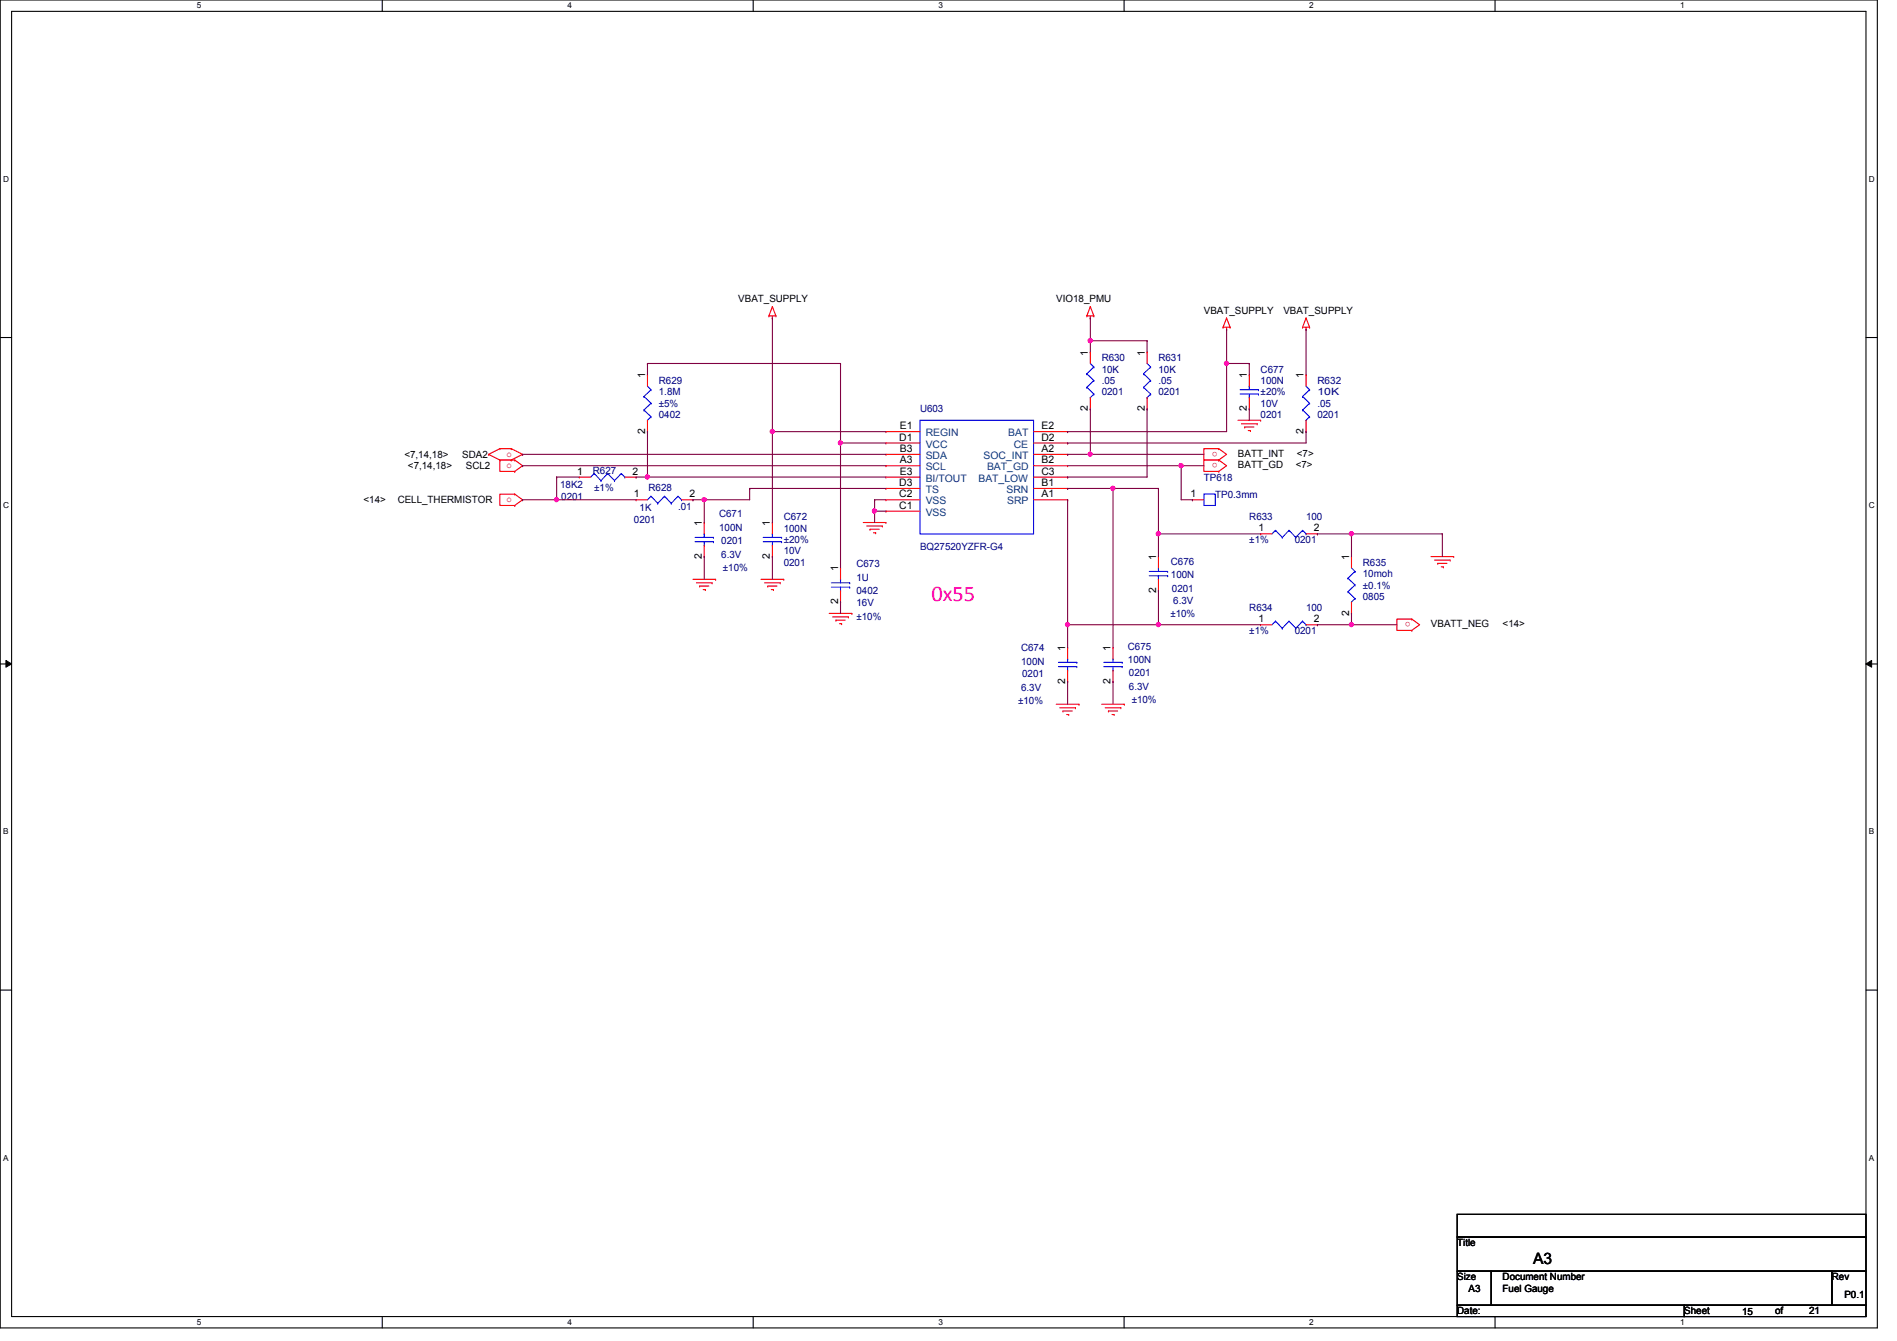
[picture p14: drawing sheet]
<svg xmlns="http://www.w3.org/2000/svg" width="297mm" height="210mm" viewBox="0 0 297 210" stroke-linecap="round" stroke-linejoin="round" font-family="sans-serif">
<defs><g id="words">
<text font-size="3.5" fill="#f0f" x="145.8" y="94">0x55</text>
<text font-size="2.5" x="240.1" y="197.8">A3</text>
<g font-size="1.6">
<text x="115.6" y="47.3">VBAT_SUPPLY</text>
<text x="165.4" y="47.3">VIO18_PMU</text>
<text x="188.5" y="49.1">VBAT_SUPPLY</text>
<text x="201" y="49.1">VBAT_SUPPLY</text>
<text x="101" y="59.2" transform="rotate(-90 101 59.2)">1</text>
<text x="170.3" y="55.7" transform="rotate(-90 170.3 55.7)">1</text>
<text x="179.2" y="55.7" transform="rotate(-90 179.2 55.7)">1</text>
<text x="195.2" y="59.2" transform="rotate(-90 195.2 59.2)">1</text>
<text x="204.1" y="59.2" transform="rotate(-90 204.1 59.2)">1</text>
<text x="170.3" y="64.3" transform="rotate(-90 170.3 64.3)">2</text>
<text x="179.2" y="64.3" transform="rotate(-90 179.2 64.3)">2</text>
<text x="195.2" y="64.3" transform="rotate(-90 195.2 64.3)">2</text>
<text x="63.3" y="71.7">&lt;7,14,18&gt;</text>
<text x="72.4" y="71.7">SDA2</text>
<text x="101" y="67.9" transform="rotate(-90 101 67.9)">2</text>
<text x="140.8" y="69">D1</text>
<text x="140.9" y="67.2">E1</text>
<text x="140.9" y="70.7">B3</text>
<text x="163.1" y="67.2">E2</text>
<text x="163.1" y="69">D2</text>
<text x="163.1" y="70.7">A2</text>
<text x="193.8" y="71.5">BATT_INT</text>
<text x="203.1" y="71.5">&lt;7&gt;</text>
<text x="204.1" y="67.9" transform="rotate(-90 204.1 67.9)">2</text>
<text x="63.9" y="73.4">&lt;7,14,18&gt;</text>
<text x="72.9" y="73.4">SCL2</text>
<text x="90.4" y="74.3">1</text>
<text x="99.1" y="74.3">2</text>
<text x="99.3" y="77.9">1</text>
<text x="107.9" y="77.9">2</text>
<text x="140.8" y="76.1">D3</text>
<text x="140.8" y="77.9">C2</text>
<text x="140.9" y="72.5">A3</text>
<text x="140.9" y="74.3">E3</text>
<text x="163.1" y="72.5">B2</text>
<text x="163.1" y="74.3">C3</text>
<text x="163.1" y="76.1">B1</text>
<text x="163.1" y="77.9">A1</text>
<text x="186.4" y="77.9">1</text>
<text x="193.8" y="73.3">BATT_GD</text>
<text x="202.9" y="73.3">&lt;7&gt;</text>
<text x="56.9" y="78.8">&lt;14&gt;</text>
<text x="62.3" y="78.8">CELL_THERMISTOR</text>
<text x="109.9" y="82.3" transform="rotate(-90 109.9 82.3)">1</text>
<text x="120.6" y="82.3" transform="rotate(-90 120.6 82.3)">1</text>
<text x="140.8" y="79.6">C1</text>
<text x="197.1" y="83.2">1</text>
<text x="205.7" y="83.2">2</text>
<text x="109.9" y="87.5" transform="rotate(-90 109.9 87.5)">2</text>
<text x="120.6" y="87.5" transform="rotate(-90 120.6 87.5)">2</text>
<text x="131.2" y="89.5" transform="rotate(-90 131.2 89.5)">1</text>
<text x="181" y="87.7" transform="rotate(-90 181 87.7)">1</text>
<text x="211.2" y="87.7" transform="rotate(-90 211.2 87.7)">1</text>
<text x="131.2" y="94.6" transform="rotate(-90 131.2 94.6)">2</text>
<text x="181" y="92.8" transform="rotate(-90 181 92.8)">2</text>
<text x="166.8" y="101.9" transform="rotate(-90 166.8 101.9)">1</text>
<text x="173.9" y="101.9" transform="rotate(-90 173.9 101.9)">1</text>
<text x="197.1" y="97.4">1</text>
<text x="205.7" y="97.4">2</text>
<text x="211.2" y="96.4" transform="rotate(-90 211.2 96.4)">2</text>
<text x="224.1" y="98.2">VBATT_NEG</text>
<text x="235.3" y="98.2">&lt;14&gt;</text>
<text x="166.8" y="107" transform="rotate(-90 166.8 107)">2</text>
<text x="173.9" y="107" transform="rotate(-90 173.9 107)">2</text>
<text x="228.2" y="195.1">Title</text>
<text x="228.2" y="200.4">Size</text>
<text x="230" y="202.2">A3</text>
<text x="235.3" y="200.4">Document Number</text>
<text x="235.3" y="202.2">Fuel Gauge</text>
<text x="286.8" y="200.4">Rev</text>
<text x="288.8" y="203.2">P0.1</text>
<text x="228.2" y="205.7">Date:</text>
<text x="263.7" y="205.7">Sheet</text>
<text x="272.8" y="205.9">15</text>
<text x="278" y="205.7">of</text>
<text x="283.3" y="205.7">21</text>
</g>
<g font-size="1.6" fill="#000080">
<text x="172.5" y="56.6">R630</text>
<text x="172.5" y="58.3">10K</text>
<text x="181.4" y="56.6">R631</text>
<text x="181.4" y="58.3">10K</text>
<text x="197.4" y="58.3">C677</text>
<text x="103.2" y="60.1">R629</text>
<text x="103.2" y="61.9">1.8M</text>
<text x="103.2" y="63.7">±5%</text>
<text x="103.2" y="65.4">0402</text>
<text x="144.1" y="64.6">U603</text>
<text x="172.5" y="60.1">.05</text>
<text x="172.5" y="61.9">0201</text>
<text x="181.4" y="60.1">.05</text>
<text x="181.4" y="61.9">0201</text>
<text x="197.4" y="60.1">100N</text>
<text x="197.4" y="65.4">0201</text>
<text x="197.4" y="63.7">10V</text>
<text x="197.4" y="61.9">±20%</text>
<text x="206.3" y="60.1">R632</text>
<text x="206.3" y="61.9">10K</text>
<text x="206.3" y="63.7">.05</text>
<text x="206.3" y="65.4">0201</text>
<text x="87.7" y="76.5">18K2</text>
<text x="92.8" y="74.2">R627</text>
<text x="93" y="76.8">±1%</text>
<text x="101.6" y="76.8">R628</text>
<text x="188.5" y="75.2">TP618</text>
<text x="190.3" y="77.9">TP0.3mm</text>
<text x="87.9" y="78.2">0201</text>
<text x="99.3" y="81.8">0201</text>
<text x="100.2" y="80">1K</text>
<text x="106.2" y="79.8">.01</text>
<text x="112.6" y="80.9">C671</text>
<text x="112.6" y="83.1">100N</text>
<text x="122.7" y="81.4">C672</text>
<text x="122.7" y="83.2">100N</text>
<text x="195.6" y="81.4">R633</text>
<text x="204.5" y="81.4">100</text>
<text x="112.9" y="85.2">0201</text>
<text x="112.9" y="87.3">6.3V</text>
<text x="113.2" y="89.5">±10%</text>
<text x="122.7" y="88.6">0201</text>
<text x="122.7" y="86.8">10V</text>
<text x="122.7" y="85">±20%</text>
<text x="134.1" y="88.7">C673</text>
<text x="144.1" y="86.1">BQ27520YZFR-G4</text>
<text x="183.3" y="88.4">C676</text>
<text x="195.6" y="85">±1%</text>
<text x="202.7" y="85">0201</text>
<text x="213.4" y="88.6">R635</text>
<text x="134.1" y="90.9">1U</text>
<text x="134.1" y="93">0402</text>
<text x="134.1" y="94.8">16V</text>
<text x="183.3" y="90.5">100N</text>
<text x="183.5" y="92.7">0201</text>
<text x="183.7" y="94.6">6.3V</text>
<text x="195.6" y="95.7">R634</text>
<text x="204.5" y="95.7">100</text>
<text x="213.4" y="90.3">10moh</text>
<text x="213.4" y="92.1">±0.1%</text>
<text x="213.4" y="93.9">0805</text>
<text x="134.1" y="97.1">±10%</text>
<text x="159.9" y="101.9">C674</text>
<text x="176.6" y="101.7">C675</text>
<text x="183.3" y="96.6">±10%</text>
<text x="195.6" y="99.2">±1%</text>
<text x="202.7" y="99.2">0201</text>
<text x="159.9" y="104">100N</text>
<text x="160.1" y="106">0201</text>
<text x="176.6" y="103.8">100N</text>
<text x="176.8" y="105.8">0201</text>
<text x="176.8" y="107.9">6.3V</text>
<text x="159.4" y="110.2">±10%</text>
<text x="159.9" y="108.1">6.3V</text>
<text x="177.2" y="110.1">±10%</text>
</g>
<g font-size="1.6" fill="#f00">
<text x="79.3" y="71.5">o</text>
<text x="190.6" y="70.7" transform="rotate(180 190.6 70.7)">o</text>
<text x="79.3" y="73.2">o</text>
<text x="190.6" y="72.5" transform="rotate(180 190.6 72.5)">o</text>
<text x="79.3" y="78.6">o</text>
<text x="220.8" y="97.4" transform="rotate(180 220.8 97.4)">o</text>
</g>
<g font-size="1.6" fill="#004080">
<text x="144.9" y="68.3">REGIN</text>
<text x="144.9" y="70.1">VCC</text>
<text x="144.9" y="71.8">SDA</text>
<text x="154" y="71.8">SOC_INT</text>
<text x="157.9" y="68.3">BAT</text>
<text x="158.7" y="70.1">CE</text>
<text x="144.9" y="73.6">SCL</text>
<text x="144.9" y="75.4">BI/TOUT</text>
<text x="144.9" y="77.2">TS</text>
<text x="153.2" y="75.4">BAT_LOW</text>
<text x="154.6" y="73.6">BAT_GD</text>
<text x="157.6" y="77.2">SRN</text>
<text x="144.9" y="79">VSS</text>
<text x="144.9" y="80.7">VSS</text>
<text x="157.7" y="79">SRP</text>
</g>
<g font-size="1.3">
<text x="30.8" y="1.3">5</text>
<text x="88.9" y="1.3">4</text>
<text x="146.9" y="1.3">3</text>
<text x="205" y="1.3">2</text>
<text x="263.1" y="1.3">1</text>
<text x=".5" y="28.4">D</text>
<text x="292.6" y="28.4">D</text>
<text x=".5" y="79.5">C</text>
<text x="292.6" y="79.5">C</text>
<text x=".5" y="130.6">B</text>
<text x="292.6" y="130.6">B</text>
<text x=".5" y="181.7">A</text>
<text x="292.6" y="181.7">A</text>
<text x="30.8" y="207.4">5</text>
<text x="88.9" y="207.4">4</text>
<text x="146.9" y="207.4">3</text>
<text x="205" y="207.4">2</text>
<text x="263.1" y="207.4">1</text>
</g>
</g></defs>
<path d="M0 0h294v207.9h-294zM1.8 1.8h290.4v204.3h-290.4z" fill="none" stroke="#000" stroke-width=".17"/>
<g fill="#fff">
<path d="M30.8 .2h.7v1.4h-.7z"/>
<path d="M30.8 206.2h.7v1.4h-.7z"/>
</g>
<path d="M59.9 0v1.8M59.9 206.1v1.8" fill="none" stroke="#000" stroke-width=".17"/>
<g fill="#fff">
<path d="M88.9 .2h.6v1.4h-.6z"/>
<path d="M88.9 206.2h.6v1.4h-.6z"/>
</g>
<path d="M117.9 0v1.8M117.9 206.1v1.8" fill="none" stroke="#000" stroke-width=".17"/>
<g fill="#fff">
<path d="M146.9 .2h.7v1.4h-.7z"/>
<path d="M146.9 206.2h.7v1.4h-.7z"/>
</g>
<path d="M176 0v1.8M176 206.1v1.8" fill="none" stroke="#000" stroke-width=".17"/>
<g fill="#fff">
<path d="M205 .2h.7v1.4h-.7z"/>
<path d="M205 206.2h.7v1.4h-.7z"/>
</g>
<path d="M234.1 0v1.8M234.1 206.1v1.8" fill="none" stroke="#000" stroke-width=".17"/>
<g fill="#fff">
<path d="M263.1 .2h.7v1.4h-.7z"/>
<path d="M263.1 206.2h.7v1.4h-.7z"/>
<path d="M.5 27.3h.9v1.4h-.9z"/>
<path d="M292.6 27.3h.9v1.4h-.9z"/>
<path d="M.5 78.4h.9v1.4h-.9z"/>
<path d="M292.6 78.4h.9v1.4h-.9z"/>
</g>
<path d="M0 52.8h1.8M292.2 52.8h1.8" fill="none" stroke="#000" stroke-width=".17"/>
<g fill="#fff">
<path d="M.5 129.5h.8v1.4h-.8z"/>
<path d="M292.6 129.5h.9v1.4h-.9z"/>
</g>
<path d="M0 103.9h1.8M292.2 103.9h1.8" fill="none" stroke="#000" stroke-width=".17"/>
<path d="M.9 103.4l.9 .5-.9 .5zM292.2 103.9l.9-.5v1z" fill="#000"/>
<path d="M.9 103.4l.9 .5-.9 .5zM292.2 103.9l.9-.5v1z" fill="none" stroke="#000" stroke-width=".16"/>
<g fill="#fff">
<path d="M.5 180.5h.8v1.4h-.8z"/>
<path d="M292.6 180.5h.9v1.4h-.9z"/>
</g>
<path d="M0 155h1.8M292.2 155h1.8M228.2 190.1h64v3.5h-64zM228.2 193.6h64v5.4h-64zM228.2 199h5.3v5.3h-5.3zM233.5 199h53.3v5.3h-53.3zM286.8 199h5.4v5.3h-5.4zM228.2 204.3h35.5v1.8h-35.5zM263.7 204.3h28.5v1.8h-28.5z" fill="none" stroke="#000" stroke-width=".17"/>
<g fill="none" stroke="#f00" stroke-width=".17">
<path d="M101.4 58.7h.1M101.4 58.7v1.8M120.4 49.4h.1M120.4 49.4h1.1M120.9 49.8h.1M120.9 48h.1M120.9 49.4v.4M120.9 48l-.5 1.4M120.9 48l.6 1.4M121.5 49.4h.1M170.2 49.4h.1M170.2 49.4h1.1"/>
<path d="M170.7 49.8h.1M170.7 48h.1M170.7 55.1h.1M170.7 49.4v.4M170.7 55.1v1.8M170.7 48l-.5 1.4M170.7 48l.6 1.4M171.3 49.4h.1M179.6 55.1h.1M179.6 55.1v1.8M191.5 51.2h.1M191.5 51.2h1.1"/>
<path d="M192.1 51.6h.1M192.1 49.8h.1M192.1 51.2v.4M192.1 49.8l-.6 1.4M192.1 49.8l.5 1.4M192.6 51.2h.1M195.6 58.7h.1M195.6 58.7v1.8M204 51.2h.1M204 51.2h1.1M204.5 51.6h.1M204.5 49.8h.1"/>
<path d="M204.5 58.7h.1M204.5 51.2v.4M204.5 58.7v1.8M204.5 49.8l-.5 1.4M204.5 49.8l.6 1.4M205.1 51.2h.1M76.5 71.1h.1M76.5 71.1l1.8 .9M78.3 70.2h.1M78.3 72h.1M78.3 70.2h1.7M78.3 70.2l-1.8 .9"/>
<path d="M78.3 72h1.7M80 70.2h.1M80 72h.1M80 70.2l1.8 .9M80.6 72h.1M80.6 73.8h.1M80.6 72h-2.3v1.8h2.3M80.6 77.3h.1M80.6 79.1h.1M80.6 77.3h-2.3v1.8h2.3M80.6 72l1.2 .9-1.2 .9M80.6 77.3l1.2 .9-1.2 .9"/>
<path d="M81.8 71.1h.1M81.8 71.1l-1.8 .9M90.7 74.7h.1M90.7 74.7h1.8M97.8 74.7h1.8M99.6 78.2h.1M99.6 74.7h.1M99.6 78.2h1.8M101.4 67.6h.1M101.4 65.8v1.8M106.7 78.2h1.8M108.5 78.2h.1"/>
<path d="M138.7 67.6h.1M138.7 69.3h.1M138.7 71.1h.1M138.7 72.9h.1M138.7 74.7h.1M138.7 76.5h.1M138.7 78.2h.1M138.7 78.2h5.4M138.7 74.7h5.4M138.7 67.6h5.4M138.7 69.3h5.4M138.7 71.1h5.4"/>
<path d="M138.7 72.9h5.4M138.7 76.5h5.4M161.8 78.2h5.4M161.8 74.7h5.4M161.8 67.6h5.4M161.8 69.3h5.4M161.8 71.1h5.4M161.8 72.9h5.4M161.8 76.5h5.4M167.2 67.6h.1M167.2 69.3h.1M167.2 71.1h.1"/>
<path d="M167.2 72.9h.1M167.2 74.7h.1M167.2 76.5h.1M167.2 78.2h.1M170.7 64h.1M170.7 62.2v1.8M179.6 64h.1M179.6 62.2v1.8M186.7 78.2h.1M186.7 78.2h1.8M190.8 73.8h.1M190.8 72h.1"/>
<path d="M190.8 72h-2.3v1.8h2.3M190.8 70.2h.1M190.8 70.2h-2.3v1.8h2.3M190.8 72l1.3 .9-1.3 .9M190.8 70.2l1.3 .9-1.3 .9M193.8 65.8h3.6M194.4 66.3h2.4M194.9 66.8h.1M194.9 66.8h1.4M195.4 67.4h.4M195.6 64h.1M195.6 62.2v1.8"/>
<path d="M195.8 67.4h.1M196.8 66.3h.1M197.4 65.8h.1M204.5 67.6h.1M204.5 65.8v1.8M108.5 90.7h3.6M109 91.2h2.5M109.6 91.7h.1M109.6 91.7h1.4M110.1 92.3h.3M110.3 81.8h.1M110.3 87.1h.1"/>
<path d="M110.3 81.8v1.8M110.3 85.3v1.8M110.4 92.3h.1M111.5 91.2h.1M112.1 90.7h.1M119.2 90.7h3.5M119.7 91.2h2.5M120.2 91.7h.1M120.2 91.7h1.5M120.8 92.3h.3M120.9 81.8h.1M120.9 87.1h.1"/>
<path d="M120.9 81.8v1.8M120.9 85.3v1.8M121.1 92.3h.1M122.2 91.2h.1M122.7 90.7h.1M129.8 96h3.6M130.4 96.6h2.4M130.9 97.1h.1M130.9 97.1h1.4M131.4 97.6h.4M131.6 88.9h.1M131.6 94.2h.1"/>
<path d="M131.6 88.9v1.8M131.6 92.5v1.7M131.8 97.6h.1M132.8 96.6h.1M133.4 96h.1M135.2 81.8h3.5M135.7 82.3h2.5M136.2 82.8h.1M136.2 82.8h1.5M136.8 83.4h.3M137.1 83.4h.1M138.2 82.3h.1"/>
<path d="M138.7 81.8h.1M138.7 80h.1M138.7 80h5.4M181.4 87.1h.1M181.4 92.5h.1M181.4 87.1v1.8M181.4 90.7v1.8M197.4 83.6h.1M197.4 97.8h.1M197.4 83.6h1.8M197.4 97.8h1.8M204.5 83.6h1.8"/>
<path d="M204.5 97.8h1.8M206.3 83.6h.1M206.3 97.8h.1M211.6 87.1h.1M211.6 96h.1M211.6 87.1v1.8M211.6 94.2v1.8M221.1 98.7h.1M221.1 96.9h.1M221.1 96.9h-2.4v1.8h2.4M221.1 96.9l1.2 .9-1.2 .9M224.1 87.1h3.5"/>
<path d="M224.6 87.7h2.5M225.1 88.2h.1M225.1 88.2h1.5M225.7 88.7h.3M226 88.7h.1M227.1 87.7h.1M227.6 87.1h.1M165.4 110.2h3.5M165.9 110.8h2.5M166.5 111.3h.1M166.5 111.3h1.4M167 111.8h.3"/>
<path d="M167.2 101.3h.1M167.2 106.7h.1M167.2 101.3v1.8M167.2 104.9v1.8M167.3 111.8h.1M168.4 110.8h.1M168.9 110.2h.1M172.5 110.2h3.6M173.1 110.8h2.4M173.6 111.3h.1M173.6 111.3h1.4M174.1 111.8h.4"/>
<path d="M174.3 101.3h.1M174.3 106.7h.1M174.3 101.3v1.8M174.3 104.9v1.8M174.5 111.8h.1M175.5 110.8h.1M176.1 110.2h.1"/>
</g>
<g fill="none" stroke="#00f" stroke-width=".17">
<path d="M170.2 58.5h.1M170.2 58.5l1.1 1.1M170.7 56.9l.6 .5M171.3 57.4h.1M171.3 59.6h.1M171.3 57.4l-1.1 1.1M171.3 59.6l-1.1 1M179.1 58.5h.1M179.1 58.5l1.1 1.1M179.6 56.9l.6 .5M180.2 57.4h.1M180.2 59.6h.1"/>
<path d="M180.2 57.4l-1.1 1.1M180.2 59.6l-1.1 1M93 74.1h.1M93 74.1l-.5 .6M93 74.1l1.1 1.1M94.1 75.2h.1M95.2 74.1h.1M95.2 74.1l-1.1 1.1M95.2 74.1l1 1.1M96.2 75.2h.1M97.3 74.1h.1M97.3 74.1l-1.1 1.1"/>
<path d="M97.3 74.1l.5 .6M97.8 74.7h.1M100.8 62.1h.1M100.8 64.2h.1M100.8 62.1l1.1 1M100.8 64.2l1.1 1M101.4 65.8h.1M101.4 60.5l.5 .5M101.9 77.7h.1M101.9 61h.1M101.9 63.1h.1M101.9 65.2h.1"/>
<path d="M101.9 77.7l-.5 .5M101.9 77.7l1.1 1.1M101.9 61l-1.1 1.1M101.9 63.1l-1.1 1.1M101.9 65.2l-.5 .6M103 78.8h.1M104.1 77.7h.1M104.1 77.7l-1.1 1.1M104.1 77.7l1 1.1M105.1 78.8h.1M106.2 77.7h.1M106.2 77.7l-1.1 1.1"/>
<path d="M106.2 77.7l.5 .5M106.7 78.2h.1M144.1 65.8h17.7v17.8h-17.7zM170.2 60.6h.1M170.2 60.6l1.1 1.1M170.7 62.2h.1M171.3 61.7h.1M171.3 61.7l-.6 .5M179.1 60.6h.1M179.1 60.6l1.1 1.1M179.6 62.2h.1M180.2 61.7h.1"/>
<path d="M180.2 61.7l-.6 .5M188.5 77.3h1.8v1.8h-1.8zM194.2 61h2.9M194.2 61.7h2.9M195.6 60.5h.1M195.6 62.2h.1M195.6 60.5v.5M195.6 61.7v.5M197.1 61h.1M197.1 61.7h.1M204 62.1h.1M204 64.2h.1"/>
<path d="M204 62.1l1.1 1M204 64.2l1.1 1M204.5 65.8h.1M204.5 60.5l.6 .5M205.1 61h.1M205.1 63.1h.1M205.1 65.2h.1M205.1 61l-1.1 1.1M205.1 63.1l-1.1 1.1M205.1 65.2l-.6 .6M108.8 84.1h2.9M108.8 84.8h2.9"/>
<path d="M110.3 83.6h.1M110.3 85.3h.1M110.3 83.6v.5M110.3 84.8v.5M111.7 84.1h.1M111.7 84.8h.1M119.5 84.1h2.9M119.5 84.8h2.9M120.9 83.6h.1M120.9 85.3h.1M120.9 83.6v.5M120.9 84.8v.5"/>
<path d="M122.4 84.1h.1M122.4 84.8h.1M130.2 91.2h2.9M130.2 91.9h2.9M131.6 90.7h.1M131.6 92.5h.1M131.6 90.7v.5M131.6 91.9v.6M133.1 91.2h.1M133.1 91.9h.1M180 89.5h2.8M180 90.1h2.8"/>
<path d="M181.4 88.9h.1M181.4 90.7h.1M181.4 88.9v.6M181.4 90.1v.6M182.8 89.5h.1M182.8 90.1h.1M199.7 83h.1M199.7 97.2h.1M199.7 83l-.5 .6M199.7 83l1.1 1.1M199.7 97.2l-.5 .6M199.7 97.2l1.1 1.1"/>
<path d="M200.8 84.1h.1M200.8 98.3h.1M201.8 83h.1M201.8 97.2h.1M201.8 83l-1 1.1M201.8 83l1.1 1.1M201.8 97.2l-1 1.1M201.8 97.2l1.1 1.1M202.9 84.1h.1M202.9 98.3h.1M204 83h.1M204 97.2h.1"/>
<path d="M204 83l-1.1 1.1M204 83l.5 .6M204 97.2l-1.1 1.1M204 97.2l.5 .6M204.5 83.6h.1M204.5 97.8h.1M211.1 90.5h.1M211.1 92.6h.1M211.1 90.5l1.1 1.1M211.1 92.6l1.1 1.1M211.6 94.2h.1M211.6 88.9l.6 .6"/>
<path d="M212.2 89.5h.1M212.2 91.6h.1M212.2 93.7h.1M212.2 89.5l-1.1 1M212.2 91.6l-1.1 1M212.2 93.7l-.6 .5M165.7 103.7h2.9M165.7 104.4h2.9M167.2 103.1h.1M167.2 104.9h.1M167.2 103.1v.6M167.2 104.4v.5"/>
<path d="M168.6 103.7h.1M168.6 104.4h.1M172.8 103.7h2.9M172.8 104.4h2.9M174.3 103.1h.1M174.3 104.9h.1M174.3 103.1v.6M174.3 104.4v.5M175.7 103.7h.1M175.7 104.4h.1"/>
</g>
<g fill="none" stroke="#800040" stroke-width=".17">
<path d="M204.5 51.6h.1M204.5 51.6v7.1M120.9 67.6h.1M120.9 67.6v14.2M120.9 67.6h17.8M131.6 69.3h.1M131.6 69.3v19.6M167.2 67.6h.1M167.2 67.6h24.9M204.5 67.6h.1M204.5 67.6v1.7M120.9 87.1h.1"/>
<path d="M120.9 87.1v3.6M206.3 83.6h.1M206.3 83.6h5.3M225.8 83.6h.1M225.8 83.6v3.5"/>
</g>
<circle cx="131.6" cy="69.3" r=".32" fill="#f0f"/>
<circle cx="131.6" cy="69.3" r=".32" fill="none" stroke="#f0f" stroke-width=".17"/>
<path d="M131.6 69.3h.1M131.6 69.3h7.1M206.3 97.8h.1M206.3 97.8h5.3" fill="none" stroke="#800040" stroke-width=".17"/>
<circle cx="211.6" cy="97.8" r=".32" fill="#f0f"/>
<circle cx="211.6" cy="97.8" r=".32" fill="none" stroke="#f0f" stroke-width=".17"/>
<path d="M120.9 49.8h.1M120.9 49.8v17.8M192.1 56.9h.1M192.1 56.9v10.7M167.2 69.3h.1M167.2 69.3h37.3" fill="none" stroke="#800040" stroke-width=".17"/>
<circle cx="120.9" cy="67.5" r=".32" fill="#f0f"/>
<circle cx="120.9" cy="67.5" r=".32" fill="none" stroke="#f0f" stroke-width=".17"/>
<path d="M195.6 56.9h.1M195.6 56.9v1.8M136.9 78.2h.1M136.9 78.2v3.6M136.9 80h.1" fill="none" stroke="#800040" stroke-width=".17"/>
<circle cx="136.9" cy="80" r=".32" fill="#f0f"/>
<circle cx="136.9" cy="80" r=".32" fill="none" stroke="#f0f" stroke-width=".17"/>
<path d="M192.1 51.6h.1M192.1 51.6v5.3M136.9 78.2h.1M136.9 78.2h1.8M136.9 80h.1M136.9 80h1.8" fill="none" stroke="#800040" stroke-width=".17"/>
<circle cx="192" cy="56.9" r=".32" fill="#f0f"/>
<circle cx="192" cy="56.9" r=".32" fill="none" stroke="#f0f" stroke-width=".17"/>
<path d="M170.7 53.3h.1M170.7 53.3v1.8M192.1 56.9h.1M192.1 56.9h3.5" fill="none" stroke="#800040" stroke-width=".17"/>
<circle cx="170.7" cy="53.3" r=".32" fill="#f0f"/>
<circle cx="170.7" cy="53.3" r=".32" fill="none" stroke="#f0f" stroke-width=".17"/>
<g fill="none" stroke="#800040" stroke-width=".17">
<path d="M170.7 49.8h.1M170.7 53.3h.1M170.7 49.8v3.5M170.7 53.3h8.9M179.6 53.3h.1M179.6 53.3v1.8M167.2 76.5h.1M167.2 76.5h7.1M170.7 64h.1M170.7 64v7.1M179.6 64h.1M179.6 64v10.7"/>
<path d="M131.6 94.2h.1M131.6 94.2v1.8M181.4 97.8h.1M181.4 97.8h16"/>
</g>
<circle cx="181.4" cy="97.8" r=".32" fill="#f0f"/>
<circle cx="181.4" cy="97.8" r=".32" fill="none" stroke="#f0f" stroke-width=".17"/>
<path d="M167.2 78.2h.1M167.2 78.2v19.6" fill="none" stroke="#800040" stroke-width=".17"/>
<circle cx="167.1" cy="97.8" r=".32" fill="#f0f"/>
<circle cx="167.1" cy="97.8" r=".32" fill="none" stroke="#f0f" stroke-width=".17"/>
<path d="M174.3 76.5h.1M174.3 76.5v24.8M181.4 83.6h.1M181.4 83.6v3.5" fill="none" stroke="#800040" stroke-width=".17"/>
<circle cx="174.3" cy="76.4" r=".32" fill="#f0f"/>
<circle cx="174.3" cy="76.4" r=".32" fill="none" stroke="#f0f" stroke-width=".17"/>
<g fill="none" stroke="#800040" stroke-width=".17">
<path d="M167.2 71.1h.1M167.2 74.7h.1M167.2 71.1h3.5M167.2 74.7h12.4M174.3 76.5h.1M174.3 76.5h7.1M181.4 76.5h.1M181.4 76.5v7.1M167.2 97.8h.1M167.2 97.8v3.5M181.4 83.6h.1M181.4 83.6h16"/>
<path d="M167.2 106.7h.1M167.2 106.7v3.5M174.3 106.7h.1M174.3 106.7v3.5"/>
</g>
<circle cx="181.4" cy="83.5" r=".32" fill="#f0f"/>
<circle cx="181.4" cy="83.5" r=".32" fill="none" stroke="#f0f" stroke-width=".17"/>
<path d="M81.8 71.1h.1M81.8 72.9h.1M81.8 71.1h56.9M81.8 72.9h56.9M170.7 71.1h.1M170.7 71.1h17.8M195.6 64h.1M195.6 64v1.8M167.2 97.8h.1M181.4 92.5h.1M181.4 92.5v5.3h-14.2" fill="none" stroke="#800040" stroke-width=".17"/>
<circle cx="170.7" cy="71.1" r=".32" fill="#f0f"/>
<circle cx="170.7" cy="71.1" r=".32" fill="none" stroke="#f0f" stroke-width=".17"/>
<path d="M167.2 72.9h17.8M185 72.9h.1M211.6 83.6h.1M211.6 83.6v3.5M211.6 83.6h14.2" fill="none" stroke="#800040" stroke-width=".17"/>
<circle cx="211.6" cy="83.5" r=".32" fill="#f0f"/>
<circle cx="211.6" cy="83.5" r=".32" fill="none" stroke="#f0f" stroke-width=".17"/>
<path d="M101.4 74.7h.1M101.4 74.7h37.3M211.6 96h.1M211.6 97.8h.1M211.6 96v1.8M211.6 97.8h7.1" fill="none" stroke="#800040" stroke-width=".17"/>
<circle cx="101.4" cy="74.6" r=".32" fill="#f0f"/>
<circle cx="101.4" cy="74.6" r=".32" fill="none" stroke="#f0f" stroke-width=".17"/>
<g fill="none" stroke="#800040" stroke-width=".17">
<path d="M101.4 56.9h.1M101.4 56.9v1.8M101.4 56.9h30.2M131.6 56.9h.1M131.6 56.9v12.4M87.2 78.2h.1M87.2 78.2h12.4M101.4 67.6h.1M101.4 67.6v7.1M108.5 78.2h.1M108.5 78.2h1.8M117.4 76.5h.1"/>
<path d="M117.4 76.5v1.7M117.4 76.5h21.3"/>
</g>
<circle cx="87.1" cy="78.2" r=".32" fill="#f0f"/>
<circle cx="87.1" cy="78.2" r=".32" fill="none" stroke="#f0f" stroke-width=".17"/>
<path d="M81.8 78.2h.1M87.2 74.7h.1M87.2 74.7h3.5M87.2 74.7v3.5h-5.4M99.6 74.7h.1M99.6 74.7h1.8M110.3 78.2h.1M110.3 78.2h7.1M110.3 78.2v3.6M110.3 87.1h.1M110.3 87.1v3.6" fill="none" stroke="#800040" stroke-width=".17"/>
<circle cx="110.3" cy="78.2" r=".32" fill="#f0f"/>
<circle cx="110.3" cy="78.2" r=".32" fill="none" stroke="#f0f" stroke-width=".17"/>
<path d="M185 72.9h.1M185 72.9v5.3M185 72.9h3.5" fill="none" stroke="#800040" stroke-width=".17"/>
<circle cx="184.9" cy="72.9" r=".32" fill="#f0f"/>
<circle cx="184.9" cy="72.9" r=".32" fill="none" stroke="#f0f" stroke-width=".17"/>
<path d="M185 78.2h1.7M186.7 78.2h.1" fill="none" stroke="#800040" stroke-width=".17"/>
<circle cx="131.6" cy="69.3" r=".32" fill="#f0f"/>
<circle cx="131.6" cy="69.3" r=".32" fill="none" stroke="#f0f" stroke-width=".17"/>
<circle cx="211.6" cy="97.8" r=".32" fill="#f0f"/>
<circle cx="211.6" cy="97.8" r=".32" fill="none" stroke="#f0f" stroke-width=".17"/>
<circle cx="120.9" cy="67.5" r=".32" fill="#f0f"/>
<circle cx="120.9" cy="67.5" r=".32" fill="none" stroke="#f0f" stroke-width=".17"/>
<circle cx="136.9" cy="80" r=".32" fill="#f0f"/>
<circle cx="136.9" cy="80" r=".32" fill="none" stroke="#f0f" stroke-width=".17"/>
<circle cx="192" cy="56.9" r=".32" fill="#f0f"/>
<circle cx="192" cy="56.9" r=".32" fill="none" stroke="#f0f" stroke-width=".17"/>
<circle cx="170.7" cy="53.3" r=".32" fill="#f0f"/>
<circle cx="170.7" cy="53.3" r=".32" fill="none" stroke="#f0f" stroke-width=".17"/>
<circle cx="181.4" cy="97.8" r=".32" fill="#f0f"/>
<circle cx="181.4" cy="97.8" r=".32" fill="none" stroke="#f0f" stroke-width=".17"/>
<circle cx="167.1" cy="97.8" r=".32" fill="#f0f"/>
<circle cx="167.1" cy="97.8" r=".32" fill="none" stroke="#f0f" stroke-width=".17"/>
<circle cx="174.3" cy="76.4" r=".32" fill="#f0f"/>
<circle cx="174.3" cy="76.4" r=".32" fill="none" stroke="#f0f" stroke-width=".17"/>
<circle cx="181.4" cy="83.5" r=".32" fill="#f0f"/>
<circle cx="181.4" cy="83.5" r=".32" fill="none" stroke="#f0f" stroke-width=".17"/>
<circle cx="170.7" cy="71.1" r=".32" fill="#f0f"/>
<circle cx="170.7" cy="71.1" r=".32" fill="none" stroke="#f0f" stroke-width=".17"/>
<circle cx="211.6" cy="83.5" r=".32" fill="#f0f"/>
<circle cx="211.6" cy="83.5" r=".32" fill="none" stroke="#f0f" stroke-width=".17"/>
<circle cx="101.4" cy="74.6" r=".32" fill="#f0f"/>
<circle cx="101.4" cy="74.6" r=".32" fill="none" stroke="#f0f" stroke-width=".17"/>
<circle cx="87.1" cy="78.2" r=".32" fill="#f0f"/>
<circle cx="87.1" cy="78.2" r=".32" fill="none" stroke="#f0f" stroke-width=".17"/>
<circle cx="110.3" cy="78.2" r=".32" fill="#f0f"/>
<circle cx="110.3" cy="78.2" r=".32" fill="none" stroke="#f0f" stroke-width=".17"/>
<circle cx="184.9" cy="72.9" r=".32" fill="#f0f"/>
<circle cx="184.9" cy="72.9" r=".32" fill="none" stroke="#f0f" stroke-width=".17"/>
<use href="#words"/>
</svg>
